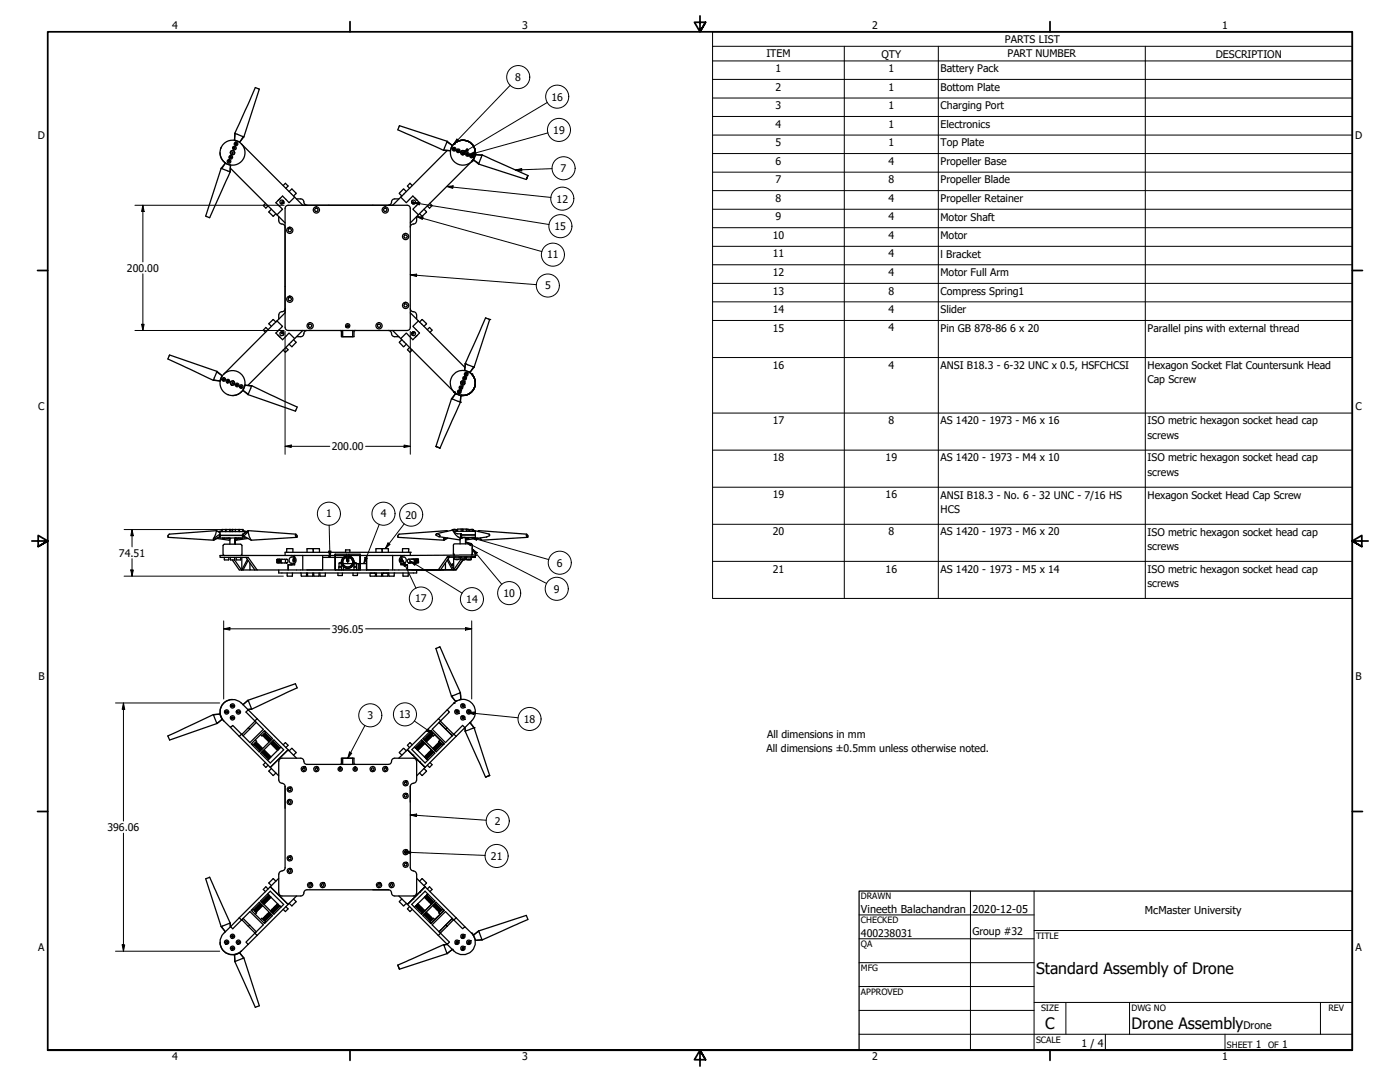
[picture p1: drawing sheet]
<svg xmlns="http://www.w3.org/2000/svg" width="559mm" height="432mm" viewBox="0 0 559 432" stroke-linecap="round" stroke-linejoin="round" font-family="sans-serif">
<defs><g id="words">
<g font-size="6.3">
<text x="413.5" y="388.6">Standard Assembly of Drone</text>
<text x="417.2" y="410.6">C</text>
<text x="451.6" y="410.7">Drone Assembly</text>
</g>
<g font-size="4.3">
<text x="343.7" y="364.3">Vineeth Balachandran</text>
<text x="388.1" y="364.3">2020-12-05</text>
<text x="456.9" y="364.6">McMaster University</text>
</g>
<g font-size="4.2">
<text x="68.7" y="11.7">4</text>
<text x="208.4" y="11.7">3</text>
<text x="348.1" y="11.7">2</text>
<text x="487.8" y="11.7">1</text>
<text x="401.1" y="17.1">PARTS LIST</text>
<text x="305.9" y="22.9">ITEM</text>
<text x="351.9" y="23">QTY</text>
<text x="402.1" y="22.9">PART NUMBER</text>
<text x="485.3" y="23">DESCRIPTION</text>
<text x="309.6" y="28.8">1</text>
<text x="354.6" y="28.8">1</text>
<text x="375.4" y="28.8">Battery Pack</text>
<text x="205.7" y="32.3">8</text>
<text x="220.1" y="40.1">16</text>
<text x="309.6" y="36.2">2</text>
<text x="354.6" y="36.1">1</text>
<text x="375.4" y="36.2">Bottom Plate</text>
<text x="309.6" y="43.6">3</text>
<text x="354.6" y="43.6">1</text>
<text x="375.4" y="43.6">Charging Port</text>
<text x="220.9" y="53.4">19</text>
<text x="309.6" y="50.9">4</text>
<text x="354.6" y="50.9">1</text>
<text x="375.4" y="51">Electronics</text>
<text x="15.1" y="55.5">D</text>
<text x="309.6" y="58.3">5</text>
<text x="354.6" y="58.4">1</text>
<text x="375.4" y="58.4">Top Plate</text>
<text x="540.9" y="55.5">D</text>
<text x="309.6" y="65.7">6</text>
<text x="354.6" y="65.7">4</text>
<text x="375.4" y="65.8">Propeller Base</text>
<text x="223.8" y="68.6">7</text>
<text x="309.6" y="73.1">7</text>
<text x="354.6" y="73.2">8</text>
<text x="375.4" y="73.2">Propeller Blade</text>
<text x="222.2" y="80.8">12</text>
<text x="309.6" y="80.6">8</text>
<text x="354.6" y="80.5">4</text>
<text x="375.4" y="80.6">Propeller Retainer</text>
<text x="309.6" y="87.9">9</text>
<text x="354.6" y="87.9">4</text>
<text x="375.4" y="88">Motor Shaft</text>
<text x="221.4" y="91.8">15</text>
<text x="308.4" y="95.3">10</text>
<text x="354.6" y="95.3">4</text>
<text x="375.4" y="95.3">Motor</text>
<text x="218.4" y="103.1">11</text>
<text x="308.4" y="102.7">11</text>
<text x="354.6" y="102.7">4</text>
<text x="375.4" y="102.8">l Bracket</text>
<text x="50.7" y="108.4">200.00</text>
<text x="308.4" y="110.1">12</text>
<text x="354.6" y="110.1">4</text>
<text x="375.4" y="110.2">Motor Full Arm</text>
<text x="217.6" y="115.4">5</text>
<text x="308.4" y="117.5">13</text>
<text x="354.6" y="117.5">8</text>
<text x="375.4" y="117.5">Compress Spring1</text>
<text x="308.4" y="124.9">14</text>
<text x="354.6" y="124.9">4</text>
<text x="375.4" y="125">Slider</text>
<text x="308.4" y="132.3">15</text>
<text x="354.6" y="132.3">4</text>
<text x="375.4" y="132.3">Pin GB 878-86</text>
<text x="403.2" y="132.3">6 x 20</text>
<text x="458" y="132.4">Parallel pins with external thread</text>
<text x="308.4" y="147.1">16</text>
<text x="354.6" y="147.1">4</text>
<text x="375.4" y="147.1">ANSI B18.3 - 6-32 UNC x 0.5, HSFCHCSI</text>
<text x="458" y="147.2">Hexagon Socket Flat Countersunk Head</text>
<text x="458" y="153">Cap Screw</text>
<text x="15.2" y="163.4">C</text>
<text x="541" y="163.4">C</text>
<text x="308.4" y="169.3">17</text>
<text x="354.6" y="169.4">8</text>
<text x="375.4" y="169.3">AS 1420 - 1973 - M6 x 16</text>
<text x="458" y="169.4">ISO metric hexagon socket head cap</text>
<text x="132.4" y="179.6">200.00</text>
<text x="458" y="175.1">screws</text>
<text x="308.4" y="184.1">18</text>
<text x="353.5" y="184.1">19</text>
<text x="375.4" y="184.1">AS 1420 - 1973 - M4 x 10</text>
<text x="458" y="184.1">ISO metric hexagon socket head cap</text>
<text x="458" y="189.9">screws</text>
<text x="308.4" y="198.9">19</text>
<text x="353.5" y="198.9">16</text>
<text x="375.4" y="198.9">ANSI B18.3 - No. 6 - 32 UNC - 7/16 HS</text>
<text x="458" y="198.9">Hexagon Socket Head Cap Screw</text>
<text x="130.2" y="206.5">1</text>
<text x="152" y="206.5">4</text>
<text x="161.8" y="206.9">20</text>
<text x="375.4" y="204.7">HCS</text>
<text x="308.4" y="213.7">20</text>
<text x="354.6" y="213.7">8</text>
<text x="375.4" y="213.7">AS 1420 - 1973 - M6 x 20</text>
<text x="458" y="213.7">ISO metric hexagon socket head cap</text>
<text x="458" y="219.5">screws</text>
<text x="47.5" y="222.1">74.51</text>
<text x="222.3" y="226.1">6</text>
<text x="308.4" y="228.5">21</text>
<text x="353.5" y="228.5">16</text>
<text x="375.4" y="228.5">AS 1420 - 1973 - M5 x 14</text>
<text x="458" y="228.5">ISO metric hexagon socket head cap</text>
<text x="200.9" y="238.3">10</text>
<text x="221.1" y="236.5">9</text>
<text x="458" y="234.3">screws</text>
<text x="165.7" y="240.4">17</text>
<text x="186.1" y="240.7">14</text>
<text x="132.4" y="252.5">396.05</text>
<text x="15.3" y="271.4">B</text>
<text x="541.1" y="271.4">B</text>
<text x="146.6" y="287">3</text>
<text x="159.3" y="286.6">13</text>
<text x="209" y="288.5">18</text>
<text x="305.9" y="300">All dimensions ±0.5mm unless otherwise noted.</text>
<text x="306.2" y="294.7">All dimensions in mm</text>
<text x="197.5" y="329.2">2</text>
<text x="42.9" y="331.6">396.06</text>
<text x="196" y="343.2">21</text>
<text x="343.7" y="373.8">400238031</text>
<text x="388.1" y="373.1">Group #32</text>
<text x="15.2" y="379.3">A</text>
<text x="541" y="379.3">A</text>
<text x="496.3" y="410.7">Drone</text>
<text x="431.6" y="417.7">1 / 4</text>
<text x="501.3" y="418.3">1</text>
<text x="511.8" y="418.3">1</text>
<text x="68.7" y="423.2">4</text>
<text x="208.4" y="423.2">3</text>
<text x="348.1" y="423.2">2</text>
<text x="487.8" y="423.2">1</text>
</g>
<g font-size="3.5">
<text x="343.7" y="358.9">DRAWN</text>
<text x="343.7" y="368.5">CHECKED</text>
<text x="413.5" y="374.6">TITLE</text>
<text x="343.7" y="378">QA</text>
<text x="343.7" y="387.5">MFG</text>
<text x="343.7" y="397.1">APPROVED</text>
<text x="415.5" y="403.4">SIZE</text>
<text x="451.6" y="403.4">DWG NO</text>
<text x="530.3" y="403.4">REV</text>
<text x="413.5" y="416.1">SCALE</text>
<text x="489.7" y="418.3">SHEET</text>
<text x="506.2" y="418.3">OF</text>
</g>
</g></defs>
<!-- layer: Visible (ANSI) -->
<g fill="none" stroke="#000" stroke-width=".51">
<path d="M93.3 58.7h.4l.2 .3-.1 .4h-.4l-.2-.3zM93.6 55.9l-.1 .1M93.7 53.2l-.1 2.7M93.7 53.2l8.2-18.3 1.6 .7-6.2 19M93.9 53.3l3.2 1.2M93.9 57.1l.7 .2-.2 .4-.4 .1zM96.3 57.4l24.5 24.5h10.5M97.3 54.6l-.2-.1-1.5 2.3M97.3 54.6l-1.6 2.1-2.1-.8M178.4 56.6l-1.3 3.3M178.5 56.4l-.1 .2 2.1 1.4M178.5 56.4l2 1.6-.8 2.1"/>
<path d="M178.5 56.4l-19.1-6.2-.6 1.6 18.2 8.2M180.5 58h.1M180.7 59a.73 .73 0 0 1 1.1 0 .73 .73 0 0 1 0 1M180.8 59.1a.7 .7 0 0 0 0 .9 .7 .7 0 0 0 .9 .1M180.9 59.4l.3-.2 .4 .5-.3 .2zM180.9 59.4l.4 .5M181.2 57.4l-.7 .6M181.2 57.4a5 5 0 0 1 5.7-1 5 5 0 0 1 2.8 5.1M181.2 57.4a5 5 0 0 1 5.8-.9 5 5 0 0 1 2.7 5.2M87.8 60.9a5.4 5.4 0 0 0 2.2 4.3M88.3 67.2l-6.2 19 1.5 .7 8.3-18.3M88.5 67.3l3.3 1.3"/>
<path d="M90 65l-1.5 2.3-.2-.1M91.2 64.1l.6 .2-.1 .4-.4 .1zM91.8 62.5l.4-.1 .1 .7-.4 .1zM91.8 68.6h.1M91.9 67.1l21.9 21.9M92 66l-.2 2.6M92 66l-2.1-.8-1.6 2M92 66l-.1 2.6M92.1 65.8l-.1 .2M92.6 60.7l.5 .2-.1 .3-.5-.2zM111.9 79.1l-1 .9M112.9 79.9l.3 .3"/>
<path d="M113 74l.9-.8 1.1 1-.9 .9M116.4 75.5h.2M116.4 75.5l-1 1M116.6 75.5l1.5 1.8M117.6 78.7l-2.2 2.2-2.6-2.7-2.7 2.7 2.7 2.6-2.2 2.2M118.1 77.3l-.9 .9M118.4 79.4l2.4 .2 .7 1.7 1 .6M159.2 79.4l-2.4 .2-.8 1.7-1 .6M159.4 77.3l1 .9M160 78.7l2.2 2.2 2.6-2.7 2.6 2.7-2.6 2.6 2.2 2.2M161 75.5h.2M161 75.5l-1.6 1.8"/>
<path d="M161.2 75.5l1 1M164.5 74l-.9-.8-1 1 .8 .9M164.7 79.9l-.3 .3M165.7 79.1l.9 .9M177 60l2.7 .1M178.5 60.1l-21.8 21.8h-7.9M179.7 60.1l.1 .1M182.5 60.1l.7-.2 .1 .4-.7 .2zM182.5 60.1l.1 .4 .3 .1M184.5 60.8v.3l.2-.5 .3 .2-.2 .4-.3-.1 .3 .1M186.1 61.1a.76 .76 0 0 1 1.2 .1 .76 .76 0 0 1-.5 1.2 .76 .76 0 0 1-.9-1l.2-.2M186.2 61.5l.4-.2 .3 .1 .1 .4-.7 .1z"/>
<path d="M186.2 61.5l.1 .4 .4 .1M187.9 62.2l.3-.3 .4 .5-.3 .3zM187.9 62.2l.4 .5M188.3 64.5l-24.5 24.5M188.8 62.8a.73 .73 0 0 0-.3-1.2 .73 .73 0 0 0-1 .8 .73 .73 0 0 0 1.2 .5v-.1M188.8 63.8l-.5 .7M188.8 63.8l2.3 1.4-.1 .3M188.9 63.7l-.6 .7M188.9 63.7l-.6 .8M188.9 63.7l-.1 .1M189.7 61.7h.1M189.7 61.5v.2"/>
<path d="M189.7 61.5l-.9 2.3M189.8 61.7l2.7 .1M189.8 61.7l-.8 2.1 2 1.7M191 65.5l19.1 6.1 .6-1.6-.6 1.6M192.4 62l-1.3 3.2M192.5 61.8l18.2 8.2M106 81.2l-.9 .8 1 1.1 .9-.9M107.4 84.5l1.7 1.8 1-1M108.3 83.5l-.9 1M111.3 86.5v1.6M111.3 88.2l.5 1 1.5 .4 .5 1M111.8 81l.3 .3"/>
<path d="M112.3 81.3a.79 .79 0 0 1-.3-1.3 .79 .79 0 0 1 1.3 .3 .79 .79 0 0 1-.7 1.1h-.3M112.6 80.5l.6 .5-.2-.2M112.8 81l.1 .3M112.8 81l-.3 .4M113 80.8l-.4-.3-.2 .2 .4 .3M113.3 80.5l-.3 .3M115 81.9h47.5l.8 .3 .5 .9v47.6l-.5 1-.8 .2h-47.5M115 81.9l-.7 .3-.5 1v47.4l.2 .8 1 .5M115.3 91.2h.7l.4 .7-.4 .6h-.7l-.4-.6zM125.9 83.1h.7l.4 .7-.4 .6h-.7l-.4-.6zM153.4 83.1h.7l.4 .7-.4 .6h-.7l-.4-.6zM161.5 93.8h.7l.4 .6-.4 .6h-.7l-.3-.6z"/>
<path d="M164.3 80.5l.3 .4M164.4 81h.1M164.6 80.9l.4-.4 .2 .3-.4 .3M164.6 80.9l-.1 .1M164.8 81.1l.4 .3M165.2 80.7l-.5 .6 .1-.2M165.3 81.3a.79 .79 0 0 0 .2-1.3 .79 .79 0 0 0-1.3 .3 .79 .79 0 0 0 .8 1.1h.3M165.7 81l-.2 .3M166.2 88.2l-.5 1-1.4 .4-.5 1M166.3 86.5v1.6M167.4 85.3l1 .9M169.2 83.5l1 1"/>
<path d="M170.2 84.7l-1.8 1.5M170.2 84.5v.2M171.6 81.2l.9 .8-1.1 1.1-.8-.9M113.8 114.4v10.4l-3.2 3.3M115.3 118.7h.7l.4 .7-.4 .6h-.7l-.4-.6zM107 131.6l-.9-.9-1 1.1 .9 .9M110.1 128.5l-1-1-1.7 1.6 .9 1.1M110.6 128.1l2.2 2.1-2.7 2.7 2.7 2.7 2.6-2.7 2.2 2.2M110.6 128.1l-21.3 21.3M110.9 133.7l1 1M111.3 125.7v1.6M112.1 132.5l-.3 .3"/>
<path d="M112.5 132.4l.2 .3M112.7 132.7l-.3 .3 .2 .2 .4-.3M112.8 132.7l-.4 .4M112.9 132.5l-.2 .2zM113 132.9l.3 .3M113.2 132.8l-.2 .1M113.2 133.6l-.3 .3M113.8 123.2l-.5 1-1.5 .4-.5 1M114.1 138.7l.9 .9-1.1 1-.9-.9M115.4 137.4l1.2 .9M117.2 135.6l1 1-1.6 1.7M120.8 131.9l-21.9 21.9"/>
<path d="M122.5 131.9l-1 .5-.7 1.7-2.4 .3M123.3 129.5l.7-.2 .5 .6-.3 .7-.7 .1-.4-.6zM135.8 131.9l.5 .5v2h5v-2M136.8 131.9v2.5M138.6 129.7h.4v.7h-.4zM140.8 131.9v2.5M141.8 131.9l-.5 .5M150.9 129.4h.7l.4 .6-.4 .6h-.7l-.3-.6zM155 131.9l1 .5 .5 1.5 1 .5M156.7 131.9l24.5 24.4M157.5 134.4h1.7M160.4 135.6l-1 1 1.8 1.7"/>
<path d="M161.5 121.3h.7l.4 .6-.4 .6h-.7l-.3-.6zM162.2 137.4l-1 .9M163.4 138.7l-.8 .9 1 1 .9-.9M163.8 124.8l3.2 3.3M163.8 123.2l.5 1 1.4 .4 .5 1M164.4 132.8l.2 .2M164.4 132.8h.1M164.4 133.6l.3 .3M164.5 132.8l.5 .4M164.6 133l-.3 .2M164.7 132.5l.1 .2M164.8 132.7l.4 .4-.3 .2-.3-.3"/>
<path d="M165.1 132.4l-.3 .3M165.5 132.5l.2 .3M166.3 125.7v1.6M166.5 133.9l-.8 .7M167 128.1l-2.2 2.1 2.6 2.7-2.6 2.7-2.6-2.7-2.2 2.2M167 128.1l18.5 18.5M168.4 127.6l1.8 1.5M168.4 127.6l-1 .9M170.2 129.3l-1 .9M170.2 129.1v.2M170.6 131.6l.8-.9 1.1 1.1-.9 .9M85.2 151.8l2.6 .2"/>
<path d="M86.6 148.5l-1.4 3.1M86.6 148.2v.3l2.1 1.5M86.6 148.2l2 1.7-.8 2.1M86.6 148.2l-18.9-6.5-.7 1.6 18.2 8.5M87.8 152h.1M89 151.3l.7-.1v.4l-.7 .1zM90.6 152l.6-.2 .1 .5-.3 .2-.4-.2zM92.5 152.8l.3-.2 .3 .4-.3 .2zM94.3 153.5l.3-.3 .4 .2v.4l-.3 .3zM95.9 154.2l.7-.1v.3l-.7 .2zM96.9 155.8h.1M97 155.8a5.5 5.5 0 0 1-4.2 2.1"/>
<path d="M97 155.8l2 1.7M97.7 153.7h.2M97.9 153.7l2.6 .3M97.9 153.7l-.9 2.1 2 1.7M97.9 153.7l2.6 .2M100.4 154.1l-1.3 3.2M100.5 153.9l18.1 8.7-.7 1.5-18.9-6.6M100.5 153.9v.1M180.2 159.1l-6.2 19.1M180.4 159.2l3.4 1.3M181.2 156.4l.7 .6M181.2 156.3l.6 .6"/>
<path d="M181.2 156.3v.1M181.8 157.1l-1.6 2M181.8 156.9l2.3 .9M181.8 156.9l.1 .1M181.9 157.1l-1.7 2M181.9 157.1l2.1 .8M181.9 157v.1M183.1 156h.4l.1 .7-.7-.3zM183.5 156h-.4l.1 .7M183.7 154.4l.4-.1 .1 .7-.4 .1zM184 157.9l-.4 2.6M184 157.9l-.2 2.6"/>
<path d="M184 157.8h.1M184.1 154.3l-.4 .1 .1 .7M184.5 152.6l-.1 .2zM184.5 152.6h.3M184.8 152.5l.1 .5-.5-.2 .2 .3M184.8 152.5l-.3 .1M185.2 150.6h.4l.1 .7h-.4zM185.5 147.8l.9 .3M185.5 147.8l-.1 .1M185.6 150.6h-.4l.1 .7M185.7 145.2l3.3 1.2M185.7 145.2l-.2 2.6"/>
<path d="M185.7 145.2l8.1-18.3 1.2 .4 .5 .2-6.3 19.1M185.8 149h.4l.3 .3-.2 .4-.6-.3zM185.8 145.2l-.3 2.6M186.2 149h-.4l.1 .7M186.7 148.2l.9 .4M187.6 148.6h.1M187.6 148.6a5.1 5.1 0 0 1 1.8 6 5.1 5.1 0 0 1-5.4 3.2M188.2 149.3h.1M188.3 149.3a5 5 0 0 1 .9 5.8 5 5 0 0 1-5.2 2.7M188.3 149.3a5 5 0 0 1 .9 5.7 5 5 0 0 1-5.1 2.8M189.2 146.6l-.2-.2-1.4 2.2M189.2 146.6l-1.6 2"/>
<path d="M174 178.2h.1M174.1 178.2l1.5 .6M183.8 160.5l-8.2 18.3M86.4 211.8l-18.8 1.4-.6 .7 .1 .5 18.2 1.2M86.6 214.9l4.8 .7 .4-.2M87.8 214.2l-2.6 1.1 .1 .3M87.8 214.2v-1l-2.6 1.7M87.8 214.2h.1M87.8 213.2h.1M87.8 212.7l-1.4-.9-1.2 3.5M87.8 214.2l-2.5 1.4M88.6 211.8l-1.5 .4"/>
<path d="M88.7 211.3l-.1 .9M88.7 211.3h1.3M88.9 214.8h.9M88.9 214.7v.1M89 217.7v3.5M89.5 217.2h6.6M89.6 217.2l-.5 .5M89.8 214.7v.1M89.9 211.3l.1 .1M90 211.4v.8M90.3 211.3h2.4M90.3 211.3l-.1 .9"/>
<path d="M90.6 214.8h.8M90.6 214.7v.1M91.4 214.8l.4 .1M91.6 211.3l.1 .9M91.8 214.7v2.5M92 211.3l.1 .9M92.7 211.3l.1 .1M92.8 211.4v.8M92.9 211.3h2.4M92.9 211.3l-.1 .1M93.9 214.7v2.5v-2.5M93.9 214.8l.5 .1"/>
<path d="M94 214.7l1.1 .1M94 211.3l-.1 .9M94.2 214.7l.2 .2 .7-.1M95.1 214.7v.1M95.3 211.3l.1 .9M95.5 214.7l-1.3 .9-.3-.2M95.6 211.4v.8M95.6 211.3h1.3M95.7 211.3l-.1 .1M95.8 214.8h.9M95.8 214.7v.1M96 217.2l.5 .5"/>
<path d="M96.6 217.7v3.5M96.7 214.7v.1M96.9 211.3l.1 .9M97 212l.3 .2M97 213.2l2.1-1.4-.1 .5-2 1.9zM97.1 211.8l1.5 .4M97.8 214.2v.5h-10v-1h9v.5a5.2 5.2 0 0 1 3.5 1.4M97.8 212.7v-.5h-10v1.5h9v-.5h.2M99 212.3l.6 2 .7 1.3M99.1 211.8l18.9 1.4M99.1 214.9l-4.9 .7M99.1 211.8l-1.8 1.1"/>
<path d="M114.4 219.1v1.3M114.4 219.1h2.5M116.9 219.1v1.3M118 213.2l.6 .5-.1 .7-.6-.6zM118.5 214.4l-18.2 1.2M122.6 219.1v1.3M124.9 218.9l-2.4 .2M125 219.1v1.3M125.2 218.9h2.2M125.2 218.9h-.3M127.3 218.9l.2 .2M127.5 219.1v1.3"/>
<path d="M139.5 219.5l.1 .9M139.6 219.5h-1.7v.9M150.1 219.1h5M150.1 219.1v1.3M152.5 219.1v1.3M155 219.1v1.3M160.7 219.1v1.3M160.8 218.9l2.4 .2M160.8 218.9l-.1 .2M163.1 219.1v1.3M174.2 213l1.4 .6-.1 .5-.3 .1-1.1-.5zM175.3 214.2l8.1 1.3 .4-.6"/>
<path d="M177.4 214.5l-.3 .8M177.7 214.6l-.6 .3M178.3 211.8l-19 1.4-.5 .5 .1 .7 18.3 1.2M178.6 214.7l-1.5 .6 .1 .3M178.7 212l-.4-.2-.1 .4M178.8 214.8l-1.6 .8M180.5 211.6h.2a6.6 6.6 0 0 0 3.1 3.3M180.5 211.6l.1-.3h1.3l.1 .7M180.5 211.6l-6.3 1.4M180.7 211.6l1.4 1.3 2 .1-.1 1M180.9 211.3h.7zM181 212h8.7v2.5"/>
<path d="M182.6 211.3h.1M182.6 212l.1-.9h1.3l.1 .9M182.6 211.3h-.4v.7M183.6 215.3v1.7M183.8 214.5h5.9l-3.2 .1-.1 .2M183.8 214.5v.5M183.8 214.7h.6M183.8 214.8h.5zM184 214v-1l-.4 1.8M184 214l-.2 .5M184 211.1l.7 .1M184.1 213.5h5.6"/>
<path d="M184.3 214.8l.1-.3h1.4v2.5M184.7 211.3l1.4-.2 .1 .9M184.7 211.2v.8M185.1 214.5h.1M185.8 214.7h.7M185.8 214.8h.6zM185.9 214.6l-.1 .2M186.1 211.1l.7 .2v.7M186.8 211.3h.1M186.8 211.3h.5v.7M187.4 214.6l-1.2 .9-.4-.2M187.9 211.3h.7z"/>
<path d="M188.5 217.5l-.3-.5h-4.2a3.9 3.9 0 0 0-3 .4v3.6l.4 .6M188.5 217.5l-.1 4M188.5 217.6v.1M188.7 212l.3-.3 .2 .3M188.9 211.6l6.2 1.5 .4 .5-1.3 .7-8.1 1.2M189 211.6l-.1-.3h-1.3l-.1 .7M189 211.7l-.6 .3M190.8 212.1l.3-.3-.1 .4M190.8 214.8l1.5 .8M191.1 211.8l19.1 1.4M191.1 211.8l-.4 .3M191.8 214.7l.5 .9"/>
<path d="M210.2 213.2l.5 .5-.1 .7-.5-.5zM210.6 214.4l-18.3 1.2M89.1 221.2l.5 .5M89.5 222.4l.1 1.1M91.3 222.4v1l-1.6 .1M91.9 222.4l.1 1 1.6 .1M93.6 223.5l2.8 4M93.7 222.4l-.1 1.1M94.3 222.4v1l1.7 .1 .1-1.1M96.5 221.2l-.5 .5M96.5 222.4v5.1h.5M97 227.5h2.8"/>
<path d="M98.2 222.4l3.5 5.1M98.7 223.2l-2.2 4.3h-1l-2.8-4M99.1 223.6l-2.1 3.9M99.8 224.7v2.8h1.9M110.6 223.3l.2 .4-.2 .6zM110.6 223.8v.2M110.6 224.2l.1 .1M110.7 223.2a.77 .77 0 0 1-.1 1.3M110.7 223.4l-.1 .1M110.7 224.1v.1M110.7 223.5v.1M110.8 223.7v.3"/>
<path d="M110.9 223.3h-.2a.63 .63 0 0 1 .2 1M110.9 223.2a.65 .65 0 0 1 .5 .7 .65 .65 0 0 1-.7 .6M110.9 224.2h.1M110.9 223.4v.1M111 224h.1M111 223.4l-.1 .1M111.1 223.6v.4M111.1 223.3l.3 .3-.1 .7M111.1 223.3a.58 .58 0 0 1 .4 .7 .58 .58 0 0 1-.6 .5M111.1 224v.1M111.1 223.4h.1M111.3 227.5v1.2h55v-1.2"/>
<path d="M111.3 224.2h.1M111.3 224v.2M111.3 223.4l-.1 .1M111.3 224.5h.2M111.3 223.3l.3 .2M111.3 223.5v.2M111.4 224.5h.1M111.5 223.2l.2 .1M111.6 223.2a.78 .78 0 0 1 .2 .8 .78 .78 0 0 1-.7 .5M111.7 223.4l-.1 .6M111.8 224.1l-.4 .2M112.1 223.2v1.5"/>
<path d="M112.6 223.2a.78 .78 0 0 0-.5 .7 .78 .78 0 0 0 .5 .8M113.8 221.7v-1.3h50v1.3M114.1 223.3l.1-.1a.68 .68 0 0 1 .8 .7 .68 .68 0 0 1-.9 .6zM114.4 223.2h-3.8v1.5h3.8M114.6 228.7v1.2h2M115 225.4v2.1h7.6M115 225.4v2.1h-13.3M116.3 221.7l1 .6M116.3 221.7h-28.5v.7h11.3l3.5 5.1M116.3 221.7h22M116.7 228.7l-.1 1.2M117.1 222.9h.5l.3 .7-.3 .6h-.5l-.3-.6z"/>
<path d="M117.1 222.9l.2 .7M117.2 222.3h-.9a1.31 1.31 0 0 0-.9 1.3 1.31 1.31 0 0 0 .9 1.2h.9M117.2 222.3a1.28 1.28 0 0 1 1 1.3 1.28 1.28 0 0 1-1 1.2M117.3 224.8l-1 .6M117.3 223.6l-.2 .6M117.3 223.6h.6M117.6 224.7v.7h-2.6M117.6 221.7v.7M120.2 228.7l.1 1.2h2l.1-1.2M120.8 221.7v5.8M122.6 227.5h32.4M122.7 228.7l.2 1.2h1.9v-1.2"/>
<path d="M125.2 228.7l.1 1.2h2v-1.2M127.7 228.7l.1 1.2h2l.1-1.2M128.8 222.4h8.7l.8 .3M128.8 221.7v5.8h-6.2M131.3 221.7v.7M133.8 227.5v-5.8v5.8h10v-5.8v5.8M133.8 221.2v.5zM133.8 221.2h10v.5M134.9 228.7v.9M134.9 229.6h1.8M135.3 226.3h1M135.3 226.3v1.2"/>
<path d="M135.3 226.3v-1.6l.5-.2 .4 .2v1.6M135.3 224.7h.9M136.3 226.3v1.2M136.7 228.7v.9M137 227.5v-2.6h6v2.6M138.3 222.8h1M138.3 221.2v1.6M138.4 223.9h.8l-.4 .3zM138.4 222.9v1M138.5 222.9l.2 .8M138.8 223.7v1.2M139.2 222.9v1"/>
<path d="M139.3 221.2v1.6M139.3 221.7h22M140.9 229.6l1.7 .1M140.9 228.7v.9M141.3 226.3h1M141.3 226.3v1.2M141.4 226.3v-1.6l.4-.2 .4 .2v1.6M141.4 224.7h.8M142.3 226.3v1.2M142.6 229.6l-.1 .1M142.7 228.7v.9M143 224.9h3.3"/>
<path d="M146.3 227.5v-5.8v5.8h8.7M147.7 229.8v-1.1h2.2v1.1M147.8 229.8l.1 .1M147.8 229.9h1.9M148.1 228.7h.1M149.4 228.7h.1M149.8 229.8l-.1 .1M150.2 228.7l.1 1.2h1.9M152.3 228.7l-.1 1.2M152.8 229.9l-.1-1.2h2.1v1.2h-2M153.2 228.7h-.1M154.4 228.7h.1"/>
<path d="M155.2 228.7v1.1M155.3 229.8l1.9 .1M156.7 221.7v5.8M157.3 229.8l-.1 .1M157.4 228.7v1.1M159.7 223.6h.5M160 224.7v.7h2.6M160 222.9h.5l.2 .7-.2 .6h-.5l-.3-.6zM160 221.7v.7M160.2 223.6l.3 .6M160.3 224.8l.4 .5 1.9 .1M160.5 222.9l-.3 .7"/>
<path d="M160.8 228.7l.2 1.2h1.9v-1.2M161.3 221.7l-1 .6M162.6 225.4v2.1l7.1-.1M162.6 225.4v2h7.1M162.8 223.3a.62 .62 0 0 1 .8 .6 .62 .62 0 0 1-.8 .6zM163.1 223.1h3.9M163.1 224.7h.9M163.4 224.7h3.6v-1.6h-2.1a.82 .82 0 0 1 .6 .8 .82 .82 0 0 1-.5 .8M164.4 227.4h9.1M165.4 223.1v1.6M165.9 223.8l.3 .4M166 223.1a.76 .76 0 0 0-.2 .9 .76 .76 0 0 0 .7 .5l-.7-.5"/>
<path d="M166 223.2l.1 .1M166.1 223.3l-.3 .6M166.1 223.3h.1M166.1 224.5h.1M166.2 223.3h-.1M166.2 223.5v.5M166.2 223.1a.76 .76 0 0 0-.2 .9 .76 .76 0 0 0 .8 .5M166.3 223.3l.1 .2M166.4 224l-.1 .2M166.4 223.3h.1M166.4 223.3a.57 .57 0 0 0-.2 .5 .57 .57 0 0 0 .4 .5M166.4 224.2h.1"/>
<path d="M166.5 223.9l.1 .1M166.5 223.5v.4M166.5 223.9v.1M166.6 223.1a.78 .78 0 0 0-.2 .8 .78 .78 0 0 0 .6 .6l-.4-.5 .2-.9M166.6 223.3v.2M166.6 224v.2M166.6 223.3h.1M166.7 224.1l-.1 .1M166.8 223.3l-.3 .2 .3 .8M166.8 223.6v.2M166.9 223.3h.1M166.9 223.3v.2"/>
<path d="M166.9 224v.1M166.9 224.1v.1M167 224.2l-.1-.9-.1 .5 .2 .5M174.1 227.3l-5.3 .1 8.5-.1-3.2 .1M177.8 224.5v2.8h-5.3M177.8 227.3h4.3M178.5 223.5l2 3.8M178.5 222.3l-3.5 5M179.4 222.3h2.1M181 221.2l.2 .4M181 222.3l.1 5-2.3-4.2M181.2 221.6l8.5-.1v.7"/>
<path d="M181.2 221.6l-19.9 .1M181.5 222.3h1.8M181.5 222.3v1h1.7l.1-1M181.9 223.3h.9zM182.1 227.3l-27.1 .2M183.3 222.3h.6M183.9 223.2v-1h1.7v1.2l-.8 .1M183.9 223.2h1.7M184 223.3l-2.8 4M184.3 223.3h.9zM184.8 223.3l-2.7 4M185 223.3l-2.9 4.2-12.4-.1"/>
<path d="M185.6 223.1l-1.7 .1M185.6 222.4h.6M185.6 222.3h.6M186.2 222.2h1.8v1.3h-1.7zM186.7 223.3h.8zM188 223.1l-1.8 .1M188 222.3l1.7-.1-11.2 .1h.9l-3.5 5M188.5 221l-.4 .5M189.7 221.7v.7h-1.7M92.8 279.1a5 5 0 0 0-4.6 3.1 5 5 0 0 0 1.1 5.5M180.2 277.9l1.7 2M181.9 280h.1"/>
<path d="M182.6 279.6l-.7 .3M183.7 276.5l-3.5 1.4M183.7 276.5l.3 2.6-.7 .2M183.8 276.4l-.1 .1M183.8 276.4l.2 2.6M183.8 276.4l-8.2-18.2-1.5 .6 6.1 19.1M184 279.1h.1M85.2 285.2l2.6-.2 .8 2.1-2 1.6zM85.2 285.2l-18.2 8.5 .7 1.6 18.9-6.6 2.1-1.7M85.2 285.2h.1M87.8 285l-2.6 .2M87.9 284.9l-.1 .1"/>
<path d="M89.3 287.7l2.7 2.6 .9-.8 3.5 3.5M90.1 283.8l.5-.1 .3 .3-.2 .4-.4 .1zM92 290.3l3.5 3.6M92.5 286.2l.4-.1 .3 .3-.1 .4-.4 .1-.3-.3zM92.5 281.4l.4-.1 .3 .3-.1 .4-.4 .1-.3-.3zM94.9 283.8l.4-.1 .3 .3-.1 .4-.4 .1-.4-.3zM96.3 280.5l2.8 2.8M96.3 280.6a5 5 0 0 0-7 0 5 5 0 0 0 0 7.1M96.4 293l-.9 .9M97 281.2h.1M97 281.2l2-1.7 1.5 3.5-1.6 .1 1.6-.1M97 281.2l2-1.7 18.9-6.6 .7 1.6-18.1 8.5"/>
<path d="M99.1 290.4l.6 .6-2.7 2.6M100.3 296.9l5.3-5.3 3.2 3.2-5.3 5.3zM100.5 283h.1M101.7 296.8l.8-.5-.7 1.1M101.8 287.8l-5.3 5.3M101.9 296.4l-.6 .8 .8-.5M101.9 295.3l.5 .5-1.4 1.4-.5-.5M102 297.1l.8-.4-.8 1M102.2 296l-.7 1.1M102.3 297.4l.8-.5-.8 1M102.3 288.3l-2.6 2.7M102.4 296.4l-.8 1 .8-.4"/>
<path d="M102.6 297.7l.8-.5-.8 1.1M102.6 286.8l-3.5-3.5-.9 .9 6.9 6.9-5.3 5.3-3.4-3.4M102.6 296.7l-.7 1.1 .8-.6M102.6 286.8l12.4 12.4-7.1 7.1-12.4-12.4M102.6 286.8l-.9 .9M102.8 297.9l.8-.5-.7 1.1M102.9 296.9l-.7 1.1 .8-.5M103.1 298.2l.8-.4-.7 1M103.2 297.2l-.8 1.1 .9-.5M103.4 298.5l.8-.4-.8 1M103.5 297.5l-.8 1.1 .8-.5M103.7 298.8l.8-.5-.7 1.1"/>
<path d="M103.8 297.8l-.8 1 .8-.4M103.9 299.1l.9-.5-.4 .5M104 298.1l-.7 1 .8-.5M104.3 298.3l-.7 1.1 .8-.4M104.6 298.6l-.7 1.1M104.8 299.9l.8-.4-.8 1M105.2 293.2l.7-.5-.7 1.1M105.2 299.8l-.8 .4M105.2 299.4l-.6 .8M105.3 292.9l-.4 .6M105.4 293.4l.8-.4-.7 1.1M105.4 291.8l.6 .5-1.5 1.4-.5-.5"/>
<path d="M105.5 299.5l-.8 1 .8-.5M105.5 293.1l-.7 .4M105.7 293.8l.8-.6-.8 1.1M105.7 299.7l-.7 1.1 .8-.4M105.8 292.7l-.8 1.1 .9-.5M106 294l.7-.5-.7 1.1M106 293l-.7 1.1 .8-.5M106.2 294.3l.9-.5-.8 1.1M106.4 293.3l-.8 1.1 .8-.5M106.6 294.6l.7-.5-.7 1M106.6 293.6l-.7 1 .8-.5M106.8 294.8l.8-.4-.7 1.1"/>
<path d="M106.9 293.9l-.7 1.1 .7-.6M107.1 295.1l.8-.5-.8 1.1M107.2 294.1l-.8 1 .9-.4M107.4 295.4l.8-.4-.8 1M107.4 294.4l-.7 1.1 .8-.5M107.8 294.7l-.8 1 .8-.4M108 295l-.7 1 .3-.1M108.4 295.1l-.8 .6M108.5 296.5l.8-.5-.7 1.1M108.6 296.1l-.6 .5M108.8 296.8l.8-.4-.8 1M108.9 296.4l-.8 .5 .9-1.2-.7 1.2"/>
<path d="M109.1 297.1l.8-.5-.8 1.1M109.2 296.1l-.8 1 .8-.4M109.3 295.3l3.9 3.9-5.3 5.3-3.9-3.9zM109.3 297.4l.9-.5-.8 1M109.4 296.4l-.7 1.1 .8-.5M109.6 297.7l.8-.5-.7 1.1M109.7 296.7l-.7 1 .8-.5M109.9 297.9l.8-.5-.7 1.1M110 296.9l-.8 1.1 .8-.5M110.2 298.2l.8-.4-.8 1M110.3 297.2l-.8 1.1 .8-.5M110.5 298.5l.8-.5-.7 1.1"/>
<path d="M110.6 297.5l-.8 1 .8-.4M110.7 298.8l.9-.5-.8 1.1M110.8 297.8l-.7 1.1 .8-.5M111.1 298.1l-.7 1 .8-.5M111.4 298.3l-.7 1.1 .2-.1M111.7 298.5l-.6 .6M112.1 298.1l-5.3 5.3M113 297.2l.9-.8 1.1 1-.9 .9M116.6 298.7l1.6 1.6-1 1.1M116.6 298.7l-1.2 1M161.2 298.7l-1.8 1.6 1 1.1M161.2 298.7l1 1"/>
<path d="M164.5 297.2l-.9-.8-1 1 .8 .9M165.4 298.1l5.4 5.3M165.9 298.5h.1M165.9 298.5l1 .8M166.4 298.6l.5 .7-.4-.2M166.7 298.3l.5 .8-1.1-.7M166.9 298.1l.6 .7-1.1-.7M167.1 298.4l-.5-.7 1.1 .7M167.1 299l-1-.7 .5 .7M167.3 297.8l.4 .8-1-.8M167.4 298.7l-1-.8 .4 .9M167.5 297.5l.6 .8-1.2-.7"/>
<path d="M167.6 297.9l-.4-.8 1.1 .8M167.8 297.2l.5 .8-1-.8M168 298.1l-1.1-.7 .5 .8M168.1 296.9l.5 .9-1.1-.8M168.2 297.3l-.4-.8 1 .8M168.3 295.3l5.2 5.3-.4-.4M168.3 295.3l.4 .4M168.3 295.3l-3.9 3.8 5.3 5.4 3.8-3.9M168.3 296.6l.5 .8-1-.7M168.5 297.6l-1.1-.7 .6 .7M168.7 295.7l1 1-1-.9M168.7 295.7l.3 .8"/>
<path d="M168.7 296.4l.5 .8-1.1-.8M168.9 296.1l.6 .8-1.2-.7M169.1 297l-1.1-.7 .5 .8M169.2 295.1l1 .8M169.4 296.4l2.8 2.9M169.4 296.7l-1.1-.7 .5 .8M169.8 295.2l.5 .8-.5-.2M170.1 295l.5 .8-1.1-.8M170.2 295.3l-.5-.7 1.1 .7M170.3 294.6l.5 .9-1.1-.7M170.4 295.1l-.4-.8 1.1 .8M170.5 295.6l-1.1-.7 .5 .8"/>
<path d="M170.6 294.4l.5 .8-1-.8M170.9 294.1l.5 .8-1.1-.7M171 294.5l-.4-.7 1 .7M171.2 293.8l.4 .8-1-.7M171.4 294.8l-1.1-.8 .5 .8M171.4 293.6l.6 .8-1.1-.8M171.6 293.9l-.5-.7 1.1 .7M171.6 292.3l1.4 1.4zM171.7 292.8l1.1 .7M171.7 293.2l.5 .9-1-.7M171.9 294.2l-1-.8 .4 .9M172 291.6l-3.2 3.2 5.3 5.2 3.2-3.1-5.3-5.3 .1 .2"/>
<path d="M172 299.6l1 .7v-.2M172 293l.5 .8-1.1-.7M172.1 291.8l1.4 1.4M172.1 291.8l-.5 .5M172.2 299.3l.9 .8M172.2 299.3l.5 .6M172.3 299.8l.5 .8-1.1-.8M172.4 293.1h.1M172.5 293.2l-.8-.6 .4 .8M172.5 293.6l-1.1-.7 .5 .8M172.8 298.8l.1-.2 1 .7M173.2 299l.5 .7"/>
<path d="M173.4 298.6l.5 .9-1.1-.8M173.5 293.2l2.1 2.1M173.5 293.2l-.5 .5M173.7 298.4l.5 .8-1.1-.8M173.9 298.8l-.5-.8 1 .8M174 298.1l.5 .8-1.1-.7M174.2 299l-1.2-.7 .5 .8M174.2 297.8l.6 .8-1.1-.7M174.4 298.2l-.5-.8 1.1 .8M174.6 297.6l.5 .7-1.1-.7M174.7 297.9l-.5-.7 1.1 .7M174.8 298.4l-1.1-.6 .4 .7"/>
<path d="M174.8 297.2l.5 .9-1.1-.8M175 286.8l-12.4 12.3M175 286.8l.9 .9M175.1 295.8l1.4 1.4zM175.1 295.8l.6-.5 1.4 1.4M175.1 297l.5 .8-1-.7M175.2 288.4l5.3 5.2-2.6-2.6M175.3 288.3l2.6 2.7 .5-.6M175.3 297.4l-.5-.8 1 .8M175.4 296l.4 .8M175.4 296.2l.6 .5M175.4 296.7l.5 .8-1.1-.8"/>
<path d="M175.6 297.6l-1.2-.7 .5 .8M175.6 296.4l.5 .8-1-.7M175.8 287.8l5.3 5.3M175.9 287.7l-3.4 3.3 5.3 5.4 6.9-6.9 .8 .9-3.4 3.5M175.9 287.7l3.5-3.5-.9-.9 2.7-2.8a5 5 0 0 1 7.1 .1 5 5 0 0 1 0 7.1l-2.8 2.7 .2 1.4M176.1 297.1l-1.1-.7 .5 .7M177.1 296.7l.1 .2M177.1 296.7l-.6 .5M178.5 283.3l-3.5 3.5M179.8 292.9l.5 .5zM181.2 293l.9 .9M182.1 293.9l-12.4 12.4"/>
<path d="M182.2 283.7l.5 .1 .1 .4-.3 .3-.4-.1-.2-.4zM182.2 283.7l.5 .1 .1 .4M184.3 281.6l.4-.3 .5 .5-.4 .3zM184.3 286.4l.4-.3 .5 .5-.4 .3zM184.7 281.3l.5 .5M184.7 286.1l.5 .5M185.6 290.3l.1 1.5 3.5-1.4M185.7 291.8l8.1 18.3M185.7 291.8h.1M187 283.7l.5 .1-.2 .7-.5-.1-.1-.4zM187 283.7l.5 .1v.4M187.6 288.4l1.6 2z"/>
<path d="M189.2 290.4l6.3 19.1M105.1 300.2l.8-.5-.7 1.1M105.3 300.5l.9-.5-.8 1.1M105.7 300.7l.7-.5-.7 1.1M105.9 301.1l.8-.6-.7 1.1M106 300l-.7 1.1 .7-.5M106 304.3l-.9 .9 1 1.1 .9-.9M106.2 301.3l.8-.5-.8 1.1M106.3 300.3l-.8 1.1 .9-.5M106.5 301.6l.8-.5-.7 1.1M106.6 300.6l-.7 1.1 .7-.5M106.7 301.9l.9-.5-.8 1.1"/>
<path d="M106.9 300.9l-.8 1 .8-.5M107.1 302.1l.7-.5-.7 1.2M107.1 301.1l-.7 1.1 .8-.4M107.4 301.4l-.7 1.1 .7-.5M107.7 301.7l-.8 1.1 .9-.5M107.9 302.4l.2-.5-.8 .6M107.9 302l-.6 1M108.3 306.7l-1 1.1 1.6 1.7 1.2-1M111.3 303.8v7.5M111.3 311.3l.3 .7 1 .5M111.3 303.8l.3-.7 .9-.5h7.5l1 .5 .5 1.4 1 .6h32.5M112.6 312.6l.7 .2 .5 1"/>
<path d="M113.8 313.8v8.8M113.8 313.8v32.5M115.1 314.8l.5-.3 .5 .3v.5l-.5 .4-.5-.4zM115.1 319.8l.5-.3 .5 .3v.6l-.5 .3-.5-.3zM118.4 302.6l-3.4-3.4-7.1 7.1 3.4 3.3M120.8 306.6l.5-.2 .5 .2v.6l-.5 .3-.5-.3zM125.8 306.6l.5-.2 .5 .2v.6l-.5 .3-.5-.3zM135.6 306.6h.4v.7h-.4l-.3-.3zM136.8 302.6v2.5M140.8 302.6v2.5M141.5 306.6h.5l.2 .4-.2 .3h-.5zM141.8 305.1l-.5-.6v-1.9h-5v2l-.5 .5"/>
<path d="M148.3 306.6l.5-.2 .5 .2v.6l-.5 .3-.5-.3zM153.3 306.6l.5-.2 .5 .2v.6l-.5 .3-.5-.3zM159.2 302.6l3.4-3.4 7.1 7.1-3.4 3.3M161.4 317.3l.5-.3 .5 .3v.6l-.5 .2-.5-.2zM161.4 312.3l.5-.3 .5 .3v.6l-.5 .2-.5-.2zM163.8 313.8v6.3M163.8 313.8v32.5M164.8 301.4l-2.2-2.3 7.1 7.2M165 312.6l-.7 .2-.5 1M165.7 302.3l.9 .9M166.2 311.3l-.5 1-.7 .2M166.2 303.8l-.5-1-.7-.2h-7.5l-.7 .2-.8 1.7-1 .6"/>
<path d="M166.3 303.8v7.5M167.4 304l2.3 2.3M167.4 308.5l1 .9M169.2 306.7l1 1M169.5 302.1l-.1-.2 1.1 .8M169.8 302.3l.5 .7M170.1 302l.5 .8-1.1-.7M170.2 307.8l-1.8 1.7M170.2 307.6v.3M170.3 301.8l.5 .8-1.1-.8M170.4 302.1l-.4-.7 1.1 .7M170.6 301.4l.5 .9-1-.7"/>
<path d="M170.8 302.4l-1.1-.7 .5 .8M170.9 301.2l.5 .8-1.1-.8M171.2 300.9l.5 .8-1.1-.7M171.3 301.3l-.5-.8 1.1 .8M171.4 301.8l-1.1-.7 .5 .8M171.4 300.6l.6 .8-1.1-.7M171.6 301.6l-1-.8 .4 .8M171.6 304.3l.9 .9-1.1 1.1-.8-.9M171.7 300.4l.6 .7-1.1-.7M171.9 300.7l-.5-.7 1.1 .7M172 300l.5 .9-1.1-.8M172.2 301l-1.1-.7 .5 .8"/>
<path d="M172.4 300.2l-.4-.8 1 .8M172.8 300.4l-1.1-.7 .4 .8M193.9 310.1h.1M194.2 309.9l-.3 .2M195.3 309.5l-.3 .1M195.3 309.5h.2M195.3 309.5l-1.4 .6M161.4 339.8l.5-.3 .5 .3v.6l-.5 .3-.5-.3zM104 359.5l3.9-3.8 5.3 5.2-3.9 4zM105.1 359.9l.4 .8-1-.8 1 .7M105.4 359.7l.5 .7-1.1-.7M105.7 359.3l.4 .9-1-.8"/>
<path d="M105.7 358.8l1 .8-.5-.8M106 359.1l.4 .8-1.1-.7M106.1 359.5l-.5-.8 1.1 .8M106.4 359.7l-1.1-.7 .5 .8M106.5 358.5l.5 .8-1.1-.7M106.8 358.3l.5 .7-1.1-.7M106.8 356.7l5.3 5.3M106.9 359.2l-1-.7 .5 .7M107 354.8l-.9-.9-1 1.1 .9 .9M107.1 357.9l.4 .9-1-.8M107.1 357.4l1 .8v-.3M107.3 357.1l.1 .2"/>
<path d="M107.3 358.9l-1.1-.8 .5 .9M107.4 352.3v.2M107.4 357.7l.5 .8-1.2-.7M107.4 357.3l.4 .5M107.4 352.5l.9 .9M107.5 358.6l-1.1-.7 .5 .7M107.5 358.1l-.5-.8 1.1 .8M107.8 358.3l-1.1-.7 .5 .8M108.9 350.7h.3M109 350.7l-1.6 1.6M109.2 350.7l.9 1M111.3 350.5l-3.4 3.4 7.1 7 3.4-3.3"/>
<path d="M111.3 348.8v7.5M113.8 346.3l-.2 .7-1.8 .8-.5 1M115.1 342.3l.5-.3 .5 .3v.5l-.5 .4-.5-.4zM115.1 347.3l.5-.3 .5 .3v.6l-.5 .3-.5-.3zM117.2 358.8l1 1-1.6 1.6M123.3 352.9l.5-.3 .5 .3v.6l-.5 .3-.5-.3zM128.3 352.9l.5-.3 .5 .3v.6l-.5 .3-.5-.3zM148.8 355.1l6.6 .1 .6 .4 .5 1.5 1 .5M150.7 352.9l.6-.3 .5 .3v.6l-.5 .3-.6-.3zM155 355.1h-32.5l-1 .5-.7 1.7-.8 .3h-7.4l-1-.5-.3-.8M155.8 352.9l.5-.3 .5 .3v.6l-.5 .3-.5-.3zM160.4 358.8l-1 1 1.8 1.7"/>
<path d="M161.4 344.8l.5-.3 .5 .3v.6l-.5 .2-.5-.2zM163.8 346.3l.2 .7 1.7 .8 .5 1M164.8 358.8l-2.2 2.1M166.2 356.3l-.5 1-.7 .3h-7.5M166.3 350.5l3.4 3.4-7.1 7-3.4-3.3M166.3 348.8v7.5M166.7 356.9l-1.1 1M168.4 350.7h.2M168.4 350.7l-1 1M168.6 350.7l1.6 1.6M169.7 353.9l-2.3 2.2M169.7 353.9l-7.1 7"/>
<path d="M169.7 353.9l12.4 12.4M169.8 357.8l.8-.4-.7 1.1M170.1 358.1l.8-.5-.8 1.1M170.2 352.5l-1 .9M170.2 352.3v.2M170.2 357.7l-.7 .5 .2-.4M170.3 357.2l-.7 .9M170.4 358.4l.8-.5-.8 1.1M170.4 357.4l-.7 1.1 .8-.5M170.6 354.8l.8-.9 1.1 1.1-.9 .9M170.7 358.7l.7-.5-.7 1.1M170.8 357.7l-.8 1 .8-.4"/>
<path d="M170.8 356.7l-5.4 5.3M170.9 359l.8-.5-.7 1M171 357.9l-.8 1.1 .9-.4M171.2 359.2l.8-.4-.7 1.1M171.3 358.3l-.7 1 .7-.5M171.5 359.5l.8-.5-.7 1.1M171.6 358.5l-.8 1 .8-.4M171.8 359.8l.8-.5-.8 1.1M171.8 358.8l-.7 1.1 .8-.5M172.1 359.1l-.7 1 .8-.4M172.4 359.3l-.7 1.2 .8-.5M172.7 359.7l-.7 1 .8-.5"/>
<path d="M173 359.9l-.7 .8M173.2 359.9l-4.6 4.6M173.5 359.5l-5.2 5.4 .4-.5M173.5 359.5l-1.2 .9M173.5 359.5l-3.8-3.8-5.4 5.2 4 4M87.8 376a5 5 0 0 0 3.1 4.6 5 5 0 0 0 5.4-1.1M88.3 369.8l1.6 2M89.9 371.8h.1M89.9 371.8l.1 .1M90.3 375.6l.4 .1 .2 .5-.3 .3-.5-.1zM91.8 368.4h.1M91.9 368.4v1.4l-.1-1.4-3.5 1.4"/>
<path d="M91.9 368.4l-8.2-18.3h-.2l-1.4 .6 6.2 19.1M92 369.8a9.3 9.3 0 0 0-4 5 5 5 0 0 0 2.3 5.5 5 5 0 0 0 6-.8M92.7 378l.5 .5-.3 .3-.5-.5zM92.7 373.3l.5 .5-.3 .3-.5-.5zM95.1 375.6l.4 .1 .1 .5-.3 .3-.4-.1-.2-.5zM95.5 366.3l-3.5 3.5 .9 .8 6.9-6.8 5.3 5.3-3.4 3.3M95.5 366.3l12.4-12.4 7.1 7-15.9 16M95.5 366.3l.9 .9M96.5 367l5.3 5.4M97 366.5l2.7 2.7M99.1 369.7l.6-.5 2.6 2.7M100.3 363.3l3.2-3.3 5.3 5.4-3.2 3.2z"/>
<path d="M100.5 363.4l.5-.5 1.4 1.4-.5 .6M101.6 363.5l.6 .4M101.7 372.4l-3.5 3.6 .9 .9-2.8 2.7M101.7 363.3l.5 .8M101.7 372.4l.9 .9M102 363l.6 .8-1.2-.7M102.2 363.4l-.5-.8 1 .8M102.3 362.7l.4 .8-1-.7M102.3 362.2l1.1 .8-.5-.8M102.5 363.7l-1.1-.8 .5 .8M102.6 362.5l.5 .8-1.1-.8M103 363.1l-1-.8 .4 .9"/>
<path d="M103.1 361.9l.5 .8-1-.8M103.3 362.8l-1.1-.7 .5 .8M103.4 361.6l.5 .8-1.1-.7M103.6 362.5l-1.1-.7 .5 .8M103.7 361.3l.4 .8-1-.7M103.7 360.8l1 .8-.1-.3M103.9 362.3l-1.1-.8 .5 .8M103.9 360.5l.5 .7M104 361.1l.5 .7-1.1-.7M104 367l.5-.5 1.5 1.4-.6 .5M104.1 361.9l-1-.6 .5 .7M104.1 361.4l-.5-.7 1.1 .7"/>
<path d="M104.5 361.7l-1.1-.8 .4 .9M104.8 366.6l1.1 .7M104.8 360.2l.5 .7M105.4 366.7l.4 .8-.7-.5M105.5 360l-.5-.7 1.1 .7M105.7 366.5l.5 .7-1.1-.7M105.9 360.3l-1.1-.8 .4 .9M106 366.1l.4 .9-1.1-.8M106.1 367.1l-1-.8 .4 .9M106.2 365.9l.5 .7-1-.6M106.4 366.3l-.5-.8 1 .8M106.4 366.8l-1.1-.7 .5 .7"/>
<path d="M106.5 365.6l.5 .8-1.1-.8M106.5 365.1l1.1 .7-.5-.7M106.7 366.5l-1-.7 .4 .8M106.8 365.3l.5 .8-1.1-.7M107.3 366l-1.1-.8 .4 .8M107.3 364.2l1.1 .8M107.4 364.7l.4 .9-1.1-.8M107.5 365.7l-1-.8 .4 .9M107.6 364.5l.5 .8-1-.7M107.8 365.4l-1.1-.7 .5 .7M107.9 364.5l-.6-.3 .5 .7M108.1 365.1l-1-.7 .4 .8"/>
<path d="M108.1 363.7l.8 .6M108.5 363.7l.4 .7M108.8 363.3l.4 .9-1.1-.8M109 363.1l.5 .8-1-.7M109.2 364l-1.1-.7 .5 .7M109.3 362.8l.5 .8-1.1-.8M109.5 363.7l-1-.7 .4 .8M109.6 362.5l.5 .8-1.1-.7M109.7 362.9l-.5-.8 1.1 .8M109.8 363.4l-1.2-.7 .6 .8M109.9 362.2l.5 .8-1.1-.7M109.9 361.7l1 .8-.5-.8"/>
<path d="M110 363.2l-1-.8 .5 .8M110.2 361.9l.4 .9-1-.8M110.6 362.6l-1.1-.8 .5 .8M110.7 360.9l1 .7M110.7 361.4l.5 .8-1.1-.8M110.9 362.3l-1.1-.7 .5 .8M111 361.1l.5 .8-1.1-.7M111.1 361l-.5-.3 .5 .8M111.2 362l-1.1-.7 .5 .8M111.4 361.8l-1-.8 .5 .8M111.7 361.6h.1M114.1 361.8l.9 .9-1.1 1.1-.9-.9"/>
<path d="M115.4 360.5l1.2 1M162.2 360.5l-1 .9M162.6 360.9l12.3 12.4M163.4 361.8l-.8 .9 1 1.1 .9-.9M166 361.4l-.1 .2M166.4 361.5l.8-.4-.8 1M166.5 361.1l-.5 .4M166.7 361.8l.7-.5-.6 1.1M166.7 360.8h.2l-.7 1M166.8 360.7l-.8 1.1 .8-.4M166.9 362.1l.9-.5-.8 1M167 361.1l-.7 1 .8-.5"/>
<path d="M167.3 362.3l.7-.5-.7 1.1M167.3 361.3l-.7 1.1 .8-.5M167.5 362.6l.8-.5-.7 1.1M167.6 361.6l-.7 1.1 .7-.5M167.8 362.9l.8-.5-.8 1.1M167.9 361.9l-.8 1.1 .9-.5M168.1 363.2l.7-.6-.7 1.2M168.1 362.2l-.7 1 .8-.4M168.3 363.5l.9-.5-.8 1M168.5 362.5l-.8 1 .8-.5M168.7 363.7l.7-.5-.7 1.2M168.7 362.7l-.7 1.1 .8-.5"/>
<path d="M169 363l-.7 1.1 .7-.5M169.3 363.3l-.7 .9 .1 .2M169.5 363.5l-.6 .5M169.7 364.9l.9-.5-.8 1M169.9 364.2h.4l-.8 1M169.9 364.4l-.7 .6M170.1 365.1l.7-.5-.7 1.2M170.1 364.2l-.7 1 .8-.5M170.3 365.4l.8-.4-.7 1M170.4 364.4l-.7 1.1 .7-.5M170.6 365.7l.8-.5-.7 1.1M170.7 364.7l-.8 1.1 .9-.5"/>
<path d="M170.9 366l.8-.5-.8 1.1M170.9 365l-.7 1.1 .8-.5M171.2 366.3l.8-.5-.8 1M171.3 365.3l-.8 1 .8-.5M171.4 366.5l.9-.4-.8 1.1M171.5 365.6l-.7 1 .8-.5M171.6 367.9l.5 .5M171.7 366.8l.8-.4-.7 1M171.8 365.8l-.7 1.1 .8-.5M172 367.1l.8-.5-1 1.1M172.1 366.1l-.8 1.1 .8-.5M172.1 360.1l.7-.5-.7 1.1"/>
<path d="M172.4 366.4l-.8 1.1 .8-.5M172.7 366.6l-.5 .7M173.2 361.2l.8-.5-.8 1.1M173.2 361l-.4 .6 .8-.5M173.5 361.5l.7-.5-.7 1.1M173.5 367l-1.5 1.6M173.5 367l-.5-.5-1.4 1.4M173.7 360.5l-.7 1M173.7 361.8l.9-.5-.8 1.1M173.8 360.7l-.7 1.2 .8-.5M174.1 362.1l.7-.5-.7 1M174.1 361.1l-.7 1 .8-.5"/>
<path d="M174.3 362.3l.8-.4-.7 1M174.4 361.3l-.7 1.1 .7-.5M174.6 362.6l.8-.5-.8 1.1M174.7 361.6l-.8 1 .9-.4M174.9 362.9l.7-.5-.7 1.1M174.9 361.9l-.7 1.1 .8-.5M175.1 363.2l.9-.5-.8 1.1M175.3 362.2l-.8 1.1 .8-.5M175.5 363.5l.7-.5-.5 .7M175.5 362.5l-.7 1 .8-.5M175.7 364.9l-2.2 2.1M175.8 372.4l3.6 3.6-.9 .9-3.6-3.6"/>
<path d="M175.8 362.7l-.7 1.2 .7-.6M175.8 372.4l-.9 .9M176 371.1l-.6 .6M176.1 363l-.8 1.1 1.1-1M177 377l-18.2 8.1M177 377l.1 .1M177.1 363.4l.2-.1-5.3 5.3M177.1 363.4l-.6-.5-1.4 1.4 .6 .6M177.1 363.4l-1.4 1.5M177.3 363.3l-3.2-3.3-5.3 5.4 3.2 3.2M177.9 369.2l2.6-2.7 .5 .5-5.2 5.4-.5-.5zM177.9 369.2l-2.6 2.7-2.8-2.8 5.3-5.3 2.7 2.7-2.6 2.7 .5 .5"/>
<path d="M178.5 376.9l-1.5 .1M178.6 376.9l-1.5 .2 1.3 3.5M181 367l.2 .2M181.2 367.2l3.5 3.4 .8-.8 2.8 2.7M181.8 376.6a.84 .84 0 0 1 .3-1.3 .84 .84 0 0 1 1.2 .7 .84 .84 0 0 1-1.1 .9l-.5-.2M182.1 366.3l-.9 .9M182.1 366.3l3.4 3.5M182.8 375.9l-.1 .5-.5 .1-.3-.3 .2-.5 .4-.1 .3 .3-.1 .5-.5 .1M185.2 373.6l-.5 .5-.4-.3 .2-.4 .3-.1 .4 .3-.5 .5M185.2 378.3l-.5 .5-.4-.3 .2-.4 .3-.1 .4 .3-.5 .5M187.5 375.9v.5l-.5 .1-.3-.3 .1-.5 .5-.1 .2 .3v.5l-.5 .1M187.7 375.4a.86 .86 0 0 0-1.2 0 .86 .86 0 0 0 0 1.2"/>
<path d="M187.8 375.4a.9 .9 0 0 1 0 1.3 .9 .9 0 0 1-1.3 0M188.3 372.5h.1M188.3 372.5a5 5 0 0 1 0 7 5 5 0 0 1-7.1 0l-2.7-2.6M189 373.2h.1M189.4 374.2l-.4-1 2.1-1.7 1.3 3.5M189.4 374.3l.4 1 2.7-.2M191 371.5l19.1-6.2 .5 1.2 .1 .5-18.2 8.1M191 371.5h.1M191 371.5l-2 1.7M192.5 375.1l-2.8 .2M93.5 381l.2 2.7M95.6 380.2l.1 .1"/>
<path d="M95.7 380.3l1.6 2M95.7 380.3l-2.1 .8 .1 2.6M97.3 382.3l-3.5 1.4M97.3 382.3l6.2 19.1-1.4 .6h-.2l-8.2-18.3M158.8 385.1l.6 1.7M178.4 380.6l2.1-1.7zM178.5 380.6l-19.1 6.2-.6-1.6"/>
<circle cx="93.6" cy="59.1" r=".73"/>
<circle cx="94.2" cy="57.4" r=".73"/>
<circle cx="91.4" cy="64.4" r=".73"/>
<circle cx="92.1" cy="62.8" r=".73"/>
<circle cx="92.8" cy="60.9" r=".86"/>
<circle cx="92.8" cy="60.9" r="5"/>
<circle cx="182.9" cy="60.2" r=".73"/>
<circle cx="184.8" cy="60.9" r="5"/>
<circle cx="184.8" cy="60.9" r=".86"/>
<circle cx="115.7" cy="91.9" r="1.24"/>
<circle cx="126.3" cy="83.8" r="1.24"/>
<circle cx="153.8" cy="83.8" r="1.24"/>
<circle cx="161.9" cy="94.4" r="1.24"/>
<circle cx="115.7" cy="119.4" r="1.24"/>
<circle cx="112.5" cy="133.2" r=".77"/>
<circle cx="123.8" cy="130" r="1.24"/>
<circle cx="138.8" cy="130" r=".86"/>
<circle cx="151.3" cy="130" r="1.24"/>
<circle cx="161.9" cy="121.9" r="1.24"/>
<circle cx="165.1" cy="133.2" r=".76"/>
<circle cx="89.3" cy="151.4" r=".73"/>
<circle cx="91" cy="152.1" r=".73"/>
<circle cx="92.8" cy="152.9" r=".86"/>
<circle cx="92.8" cy="152.9" r="5"/>
<circle cx="94.6" cy="153.6" r=".73"/>
<circle cx="96.3" cy="154.3" r=".73"/>
<circle cx="183.3" cy="156.3" r=".72"/>
<circle cx="184" cy="154.7" r=".7"/>
<circle cx="184.7" cy="152.8" r="5"/>
<circle cx="184.7" cy="152.8" r=".85"/>
<circle cx="184.7" cy="152.8" r=".83"/>
<circle cx="185.4" cy="151" r=".72"/>
<circle cx="186" cy="149.3" r=".7"/>
<circle cx="138.8" cy="224.3" r="2.51"/>
<circle cx="138.8" cy="224.3" r="2"/>
<circle cx="160.8" cy="223.6" r="1.41"/>
<circle cx="180.7" cy="225.3" r=".32"/>
<circle cx="90.5" cy="284.1" r=".86"/>
<circle cx="92.8" cy="281.7" r=".86"/>
<circle cx="92.8" cy="286.5" r=".86"/>
<circle cx="95.2" cy="284.1" r=".86"/>
<circle cx="182.4" cy="284.1" r=".89"/>
<circle cx="184.7" cy="286.5" r=".86"/>
<circle cx="184.8" cy="281.7" r=".86"/>
<circle cx="187.1" cy="284.1" r=".89"/>
<circle cx="115.7" cy="315.1" r="1.05"/>
<circle cx="121.3" cy="306.9" r="1.05"/>
<circle cx="126.3" cy="306.9" r="1.05"/>
<circle cx="135.8" cy="306.9" r=".86"/>
<circle cx="141.8" cy="306.9" r=".86"/>
<circle cx="148.7" cy="306.9" r="1.05"/>
<circle cx="153.8" cy="306.9" r="1.05"/>
<circle cx="161.9" cy="317.6" r="1.05"/>
<circle cx="161.9" cy="312.6" r="1.05"/>
<circle cx="115.7" cy="320.1" r="1.05"/>
<circle cx="115.7" cy="342.6" r="1.05"/>
<circle cx="115.7" cy="347.6" r="1.05"/>
<circle cx="123.8" cy="353.2" r="1.05"/>
<circle cx="128.8" cy="353.2" r="1.05"/>
<circle cx="151.3" cy="353.2" r="1.05"/>
<circle cx="156.3" cy="353.2" r="1.05"/>
<circle cx="161.9" cy="345.1" r="1.05"/>
<circle cx="161.9" cy="340.1" r="1.05"/>
<circle cx="90.5" cy="376" r=".86"/>
<circle cx="92.8" cy="378.4" r=".86"/>
<circle cx="92.8" cy="373.7" r=".86"/>
<circle cx="95.2" cy="376" r=".86"/>
<circle cx="184.8" cy="378.4" r=".86"/>
<circle cx="184.8" cy="373.7" r=".86"/>
</g>
<g fill="#000">
<circle cx="180.8" cy="59.1" r=".25"/>
<circle cx="181.2" cy="57.4" r=".25"/>
<circle cx="182.4" cy="59.7" r=".25"/>
<circle cx="181.7" cy="60.1" r=".25"/>
<circle cx="183.4" cy="60.7" r=".25"/>
<circle cx="184.1" cy="60.3" r=".25"/>
<circle cx="185.4" cy="61.5" r=".25"/>
<circle cx="186.1" cy="61.2" r=".25"/>
<circle cx="187.1" cy="62.2" r=".25"/>
<circle cx="187.7" cy="61.8" r=".25"/>
<circle cx="188.3" cy="64.5" r=".25"/>
<circle cx="188.7" cy="62.8" r=".25"/>
<circle cx="188.8" cy="63.9" r=".25"/>
<circle cx="189.7" cy="61.5" r=".25"/>
<circle cx="189.8" cy="61.7" r=".25"/>
<circle cx="113.2" cy="81" r=".25"/>
<circle cx="164.7" cy="81.3" r=".25"/>
<circle cx="112.9" cy="132.5" r=".25"/>
<circle cx="164.4" cy="132.8" r=".25"/>
<circle cx="164.7" cy="132.5" r=".25"/>
<circle cx="195.5" cy="127.5" r=".25"/>
<circle cx="85.2" cy="151.8" r=".25"/>
<circle cx="181.2" cy="156.3" r=".25"/>
<circle cx="181.2" cy="156.4" r=".25"/>
<circle cx="181.8" cy="156.9" r=".25"/>
<circle cx="181.8" cy="157.1" r=".25"/>
<circle cx="182.8" cy="156.8" r=".25"/>
<circle cx="183.1" cy="156" r=".25"/>
<circle cx="183.5" cy="155.2" r=".25"/>
<circle cx="183.7" cy="154.4" r=".25"/>
<circle cx="183.8" cy="155.8" r=".25"/>
<circle cx="184" cy="157.9" r=".25"/>
<circle cx="184.1" cy="157.8" r=".25"/>
<circle cx="184.2" cy="153.4" r=".25"/>
<circle cx="184.5" cy="154.2" r=".25"/>
<circle cx="184.9" cy="151.4" r=".25"/>
<circle cx="185.2" cy="150.6" r=".25"/>
<circle cx="185.3" cy="152.2" r=".25"/>
<circle cx="185.5" cy="149.9" r=".25"/>
<circle cx="185.7" cy="145.2" r=".25"/>
<circle cx="185.8" cy="149" r=".25"/>
<circle cx="185.9" cy="150.4" r=".25"/>
<circle cx="186.6" cy="148.8" r=".25"/>
<circle cx="188.3" cy="149.3" r=".25"/>
<circle cx="188.3" cy="149.4" r=".25"/>
<circle cx="183.8" cy="160.5" r=".25"/>
<circle cx="91.8" cy="214.9" r=".25"/>
<circle cx="181.2" cy="211.3" r=".25"/>
<circle cx="181.5" cy="211.3" r=".25"/>
<circle cx="184" cy="214" r=".25"/>
<circle cx="185.2" cy="214.5" r=".25"/>
<circle cx="186.9" cy="211.3" r=".25"/>
<circle cx="188.2" cy="211.3" r=".25"/>
<circle cx="188.5" cy="211.3" r=".25"/>
<circle cx="110.6" cy="223.3" r=".25"/>
<circle cx="111.2" cy="223.4" r=".25"/>
<circle cx="111.3" cy="224.2" r=".25"/>
<circle cx="111.3" cy="223.3" r=".25"/>
<circle cx="111.4" cy="223.3" r=".25"/>
<circle cx="111.4" cy="224.3" r=".25"/>
<circle cx="163.4" cy="224.7" r=".25"/>
<circle cx="163.8" cy="220.4" r=".25"/>
<circle cx="166.2" cy="223.3" r=".25"/>
<circle cx="166.2" cy="224.5" r=".25"/>
<circle cx="166.2" cy="224.3" r=".25"/>
<circle cx="166.5" cy="224.3" r=".25"/>
<circle cx="166.8" cy="224.3" r=".25"/>
<circle cx="169.7" cy="227.4" r=".25"/>
<circle cx="181" cy="221.2" r=".25"/>
<circle cx="182.1" cy="223.3" r=".25"/>
<circle cx="182.5" cy="223.3" r=".25"/>
<circle cx="183.9" cy="222.3" r=".25"/>
<circle cx="184.5" cy="223.3" r=".25"/>
<circle cx="184.8" cy="223.3" r=".25"/>
<circle cx="185.6" cy="223.2" r=".25"/>
<circle cx="186.8" cy="223.3" r=".25"/>
<circle cx="187.3" cy="223.3" r=".25"/>
<circle cx="189.7" cy="221.7" r=".25"/>
<circle cx="180.2" cy="277.9" r=".25"/>
<circle cx="181.2" cy="280.6" r=".25"/>
<circle cx="181.7" cy="283.5" r=".25"/>
<circle cx="182.7" cy="283.8" r=".25"/>
<circle cx="183" cy="284.7" r=".25"/>
<circle cx="184.1" cy="285.9" r=".25"/>
<circle cx="184.1" cy="281.1" r=".25"/>
<circle cx="185" cy="286.2" r=".25"/>
<circle cx="185" cy="281.4" r=".25"/>
<circle cx="185.4" cy="282.3" r=".25"/>
<circle cx="185.4" cy="287.1" r=".25"/>
<circle cx="186.5" cy="283.5" r=".25"/>
<circle cx="187.5" cy="283.8" r=".25"/>
<circle cx="187.6" cy="288.4" r=".25"/>
<circle cx="187.8" cy="284.7" r=".25"/>
<circle cx="189.2" cy="290.4" r=".25"/>
<circle cx="164.8" cy="301.4" r=".25"/>
<circle cx="167.4" cy="304" r=".25"/>
<circle cx="164.8" cy="358.8" r=".25"/>
<circle cx="167.4" cy="356.1" r=".25"/>
<circle cx="105.1" cy="367" r=".25"/>
<circle cx="180.5" cy="378.9" r=".25"/>
<circle cx="181.7" cy="376.7" r=".25"/>
<circle cx="183" cy="375.4" r=".25"/>
<circle cx="184.2" cy="379" r=".25"/>
<circle cx="184.2" cy="374.3" r=".25"/>
<circle cx="185.4" cy="373.1" r=".25"/>
<circle cx="185.4" cy="377.8" r=".25"/>
<circle cx="186.5" cy="376.7" r=".25"/>
<circle cx="187.8" cy="375.4" r=".25"/>
<circle cx="188.3" cy="372.5" r=".25"/>
<circle cx="189" cy="373.2" r=".25"/>
</g>
<!-- layer: Symbol (ANSI) -->
<g fill="none" stroke="#000" stroke-width=".4">
<path d="M284.4 18.5v-5.8h255.4v5.8M337 18.5v220.3M374.5 18.5v220.3M457.1 18.5v220.3M539.8 18.5h-255.4v5.8M539.8 18.5v220.3h-255.4v-214.5M203.6 34l-22.6 23.6M284.4 24.3h255.4M284.4 31.7h255.4M284.4 39.1h255.4M182.4 55.5l.7 .7-2.1 1.4zM218.4 40.9l-33.9 20.2"/>
<path d="M218.8 53l-31.8 8.8M284.4 46.5h255.4M284.4 53.9h255.4M178.3 74.4l2.5-.2-.1 1zM178.3 74.4l41.7 4.4M184.5 61.1l1.9-1.7 .5 .9zM187 61.8l2.3-1.2 .2 1zM205.7 67.9l2.5-.7 .1 1.1zM220.3 67.3l-14.6 .6M229 79.3a4.6 4.6 0 0 0-6.6-4.1 4.6 4.6 0 0 0-.7 7.8 4.6 4.6 0 0 0 7.3-2.9v-.8M284.4 61.3h255.4M284.4 68.7h255.4"/>
<path d="M284.4 76.1h255.4M165 80.9l2.6-.1-.2 1zM165 80.9l54.1 8.7M166.3 86.4l2.5 .2-.2 1zM166.3 86.4l50 14M284.4 83.5h255.4M284.4 90.9h255.4M284.4 98.3h255.4M163.8 109.7l2.5-.3-.1 1zM163.8 109.7l50.3 3.9M284.4 105.7h255.4M284.4 113.1h255.4"/>
<path d="M284.4 120.5h255.4M284.4 127.9h255.4M284.4 142.7h255.4M284.4 164.8h255.4M284.4 179.6h255.4M284.4 194.4h255.4M131.1 220l1-.1-.4 2.5zM131.4 209.5l.3 12.9M151.4 209.2l-6.2 15.7M154.9 216.7l.8 .5-1.9 1.7zM161.4 209l-7.6 9.9M185.8 216.2l2.4 .7-.4 .9z"/>
<path d="M185.8 216.2l32.4 16.7M188 214.5l2.5 .2-.3 .9zM188 214.5l31.1 8.8M188.5 219l2 1.6-.8 .6zM188.5 219l11.8 14.2M284.4 209.2h255.4M145.7 222.4l.9 .4-1.4 2.1zM160.7 223.6l1.5 2-.8 .5zM160.7 223.6l5.4 11.2M163.6 223.9l2.5 .9-.6 .8zM163.6 223.9l20.9 12.8M284.4 224h255.4"/>
<path d="M145.7 289.5l-6.9 13.1M165.4 287.7l7.3 5.1M170.9 291l1.8 1.8-2.4-1zM186.8 284.4l2.6-.2-.2 1zM186.8 284.4l20 2M139.5 300.1l.9 .5-1.6 2zM163.8 325.2l2.5-.3-.1 1zM163.8 325.2l30.3 2.1M161.4 340l2.5-.3v1zM161.4 340l32.3 1.4"/>
<circle cx="206.9" cy="30.8" r="4.6"/>
<circle cx="222.4" cy="38.6" r="4.6"/>
<circle cx="223.1" cy="51.8" r="4.6"/>
<circle cx="224.9" cy="67.2" r="4.6"/>
<circle cx="223.7" cy="90.3" r="4.6"/>
<circle cx="218.7" cy="114" r="4.6"/>
<circle cx="220.7" cy="101.6" r="4.6"/>
<circle cx="131.3" cy="205" r="4.6"/>
<circle cx="153.1" cy="205" r="4.6"/>
<circle cx="164.1" cy="205.4" r="4.6"/>
<circle cx="168" cy="238.9" r="4.6"/>
<circle cx="188.4" cy="239.1" r="4.6"/>
<circle cx="203.2" cy="236.7" r="4.6"/>
<circle cx="222.2" cy="235" r="4.6"/>
<circle cx="223.4" cy="224.6" r="4.6"/>
<circle cx="147.8" cy="285.5" r="4.6"/>
<circle cx="161.6" cy="285.1" r="4.6"/>
<circle cx="211.4" cy="286.9" r="4.6"/>
<circle cx="198.7" cy="327.6" r="4.6"/>
<circle cx="198.2" cy="341.6" r="4.6"/>
</g>
<!-- layer: Border (ANSI) -->
<g fill="none" stroke="#000" stroke-width=".7">
<path d="M139.7 8.6v4.1M279.4 6.3v6.4l-2.2-3.8h4.4l-2.2 3.8 2.2-3.8M419.1 8.6v4.1M15 107.9h4M539.8 107.9h4M12.7 215.9h6.3l-3.8-2.2v4.4l3.8-2.2-3.8 2.2M546.1 215.9h-6.3l3.8-2.2v4.4l-3.8-2.2 3.8 2.2M15 323.8h4M539.8 323.8h4M19 419.1v-406.4h520.8v406.4h-520.8h520.8M139.7 419.1v4.1M419.1 419.1v4.1"/>
<path d="M281.6 422.9l-2.2-3.8 2.2 3.8h-4.4l2.2-3.8v6.3"/>
</g>
<!-- layer: Title (ANSI) -->
<g fill="none" stroke="#000" stroke-width=".4">
<path d="M387.3 355.6v63.5M412.7 355.6v63.5M342.9 365.1h69.8M342.9 374.6h69.8M412.7 371.3h127.1M342.9 384.2h69.8M342.9 393.7h69.8M342.9 412.7h196.9M342.9 403.2h69.8M412.7 400h127.1M425.4 400v12.7M441.2 412.7v6.4"/>
<path d="M450.8 400v12.7M488.9 412.7v6.4M527 400v12.7"/>
</g>
<path d="M342.9 355.6h196.9v63.5h-196.9z" fill="none" stroke="#000" stroke-width=".51"/>
<!-- layer: Dimension (ANSI) -->
<g fill="none" stroke="#000" stroke-width=".4">
<path d="M53.8 81.9h59.6M57 81.9l.5 2.5h-1zM57 81.9v22.6M57 109.3v22.6M53.8 131.9h59.6M56.5 129.4h1l-.5 2.5zM113.8 132.3v49M163.8 132.3v49M113.8 178.1l2.5-.5v1zM113.8 178.1h17.8M145.9 178.1h17.9M161.3 177.6l2.5 .5-2.5 .5z"/>
<path d="M49.5 211.3h41.6M52.7 211.3l.5 2.5h-1zM52.7 211.3v6.9M49.5 229.9h63.6M52.2 227.5h1l-.5 2.4zM52.7 222.9v7M89.3 251l2.5-.6v1.1zM89.3 251h42.3M89.3 247.8v31.2M145.9 251h42.4M185.8 250.4l2.5 .6-2.5 .5zM188.3 247.8v31.2"/>
<path d="M46.1 280.5h41.6M49.3 280.5l.5 2.6h-1zM49.3 280.5v47.2M49.3 332.5v47.1M46.1 379.6h41.6M48.8 377.1h1l-.5 2.5z"/>
</g>
<g fill="#000">
<path d="M57 81.9l.5 2.5h-1z" fill-rule="evenodd"/>
<path d="M56.5 129.4h1l-.5 2.5z" fill-rule="evenodd"/>
<path d="M113.8 178.1l2.5-.5v1z" fill-rule="evenodd"/>
<path d="M161.3 177.6l2.5 .5-2.5 .5z" fill-rule="evenodd"/>
<path d="M52.7 211.3l.5 2.5h-1z" fill-rule="evenodd"/>
<path d="M52.2 227.5h1l-.5 2.4z" fill-rule="evenodd"/>
<path d="M89.3 251l2.5-.6v1.1z" fill-rule="evenodd"/>
<path d="M185.8 250.4l2.5 .6-2.5 .5z" fill-rule="evenodd"/>
<path d="M49.3 280.5l.5 2.6h-1z" fill-rule="evenodd"/>
<path d="M48.8 377.1h1l-.5 2.5z" fill-rule="evenodd"/>
</g>
<!-- layer: Symbol (ANSI) -->
<g fill="#000">
<path d="M182.4 55.5l.7 .7-2.1 1.4z" fill-rule="evenodd"/>
<path d="M184.5 61.1l1.9-1.7 .5 .9z" fill-rule="evenodd"/>
<path d="M178.3 74.4l2.5-.2-.1 1z" fill-rule="evenodd"/>
<path d="M187 61.8l2.3-1.2 .2 1z" fill-rule="evenodd"/>
<path d="M205.7 67.9l2.5-.7 .1 1.1z" fill-rule="evenodd"/>
<path d="M165 80.9l2.6-.1-.2 1z" fill-rule="evenodd"/>
<path d="M166.3 86.4l2.5 .2-.2 1z" fill-rule="evenodd"/>
<path d="M163.8 109.7l2.5-.3-.1 1z" fill-rule="evenodd"/>
<path d="M131.1 220l1-.1-.4 2.5z" fill-rule="evenodd"/>
<path d="M154.9 216.7l.8 .5-1.9 1.7z" fill-rule="evenodd"/>
<path d="M185.8 216.2l2.4 .7-.4 .9z" fill-rule="evenodd"/>
<path d="M188 214.5l2.5 .2-.3 .9z" fill-rule="evenodd"/>
<path d="M145.7 222.4l.9 .4-1.4 2.1z" fill-rule="evenodd"/>
<path d="M160.7 223.6l1.5 2-.8 .5z" fill-rule="evenodd"/>
<path d="M163.6 223.9l2.5 .9-.6 .8z" fill-rule="evenodd"/>
<path d="M188.5 219l2 1.6-.8 .6z" fill-rule="evenodd"/>
<path d="M170.9 291l1.8 1.8-2.4-1z" fill-rule="evenodd"/>
<path d="M186.8 284.4l2.6-.2-.2 1z" fill-rule="evenodd"/>
<path d="M139.5 300.1l.9 .5-1.6 2z" fill-rule="evenodd"/>
<path d="M161.4 340l2.5-.3v1z" fill-rule="evenodd"/>
<path d="M163.8 325.2l2.5-.3-.1 1z" fill-rule="evenodd"/>
</g>
<use href="#words"/>
</svg>
